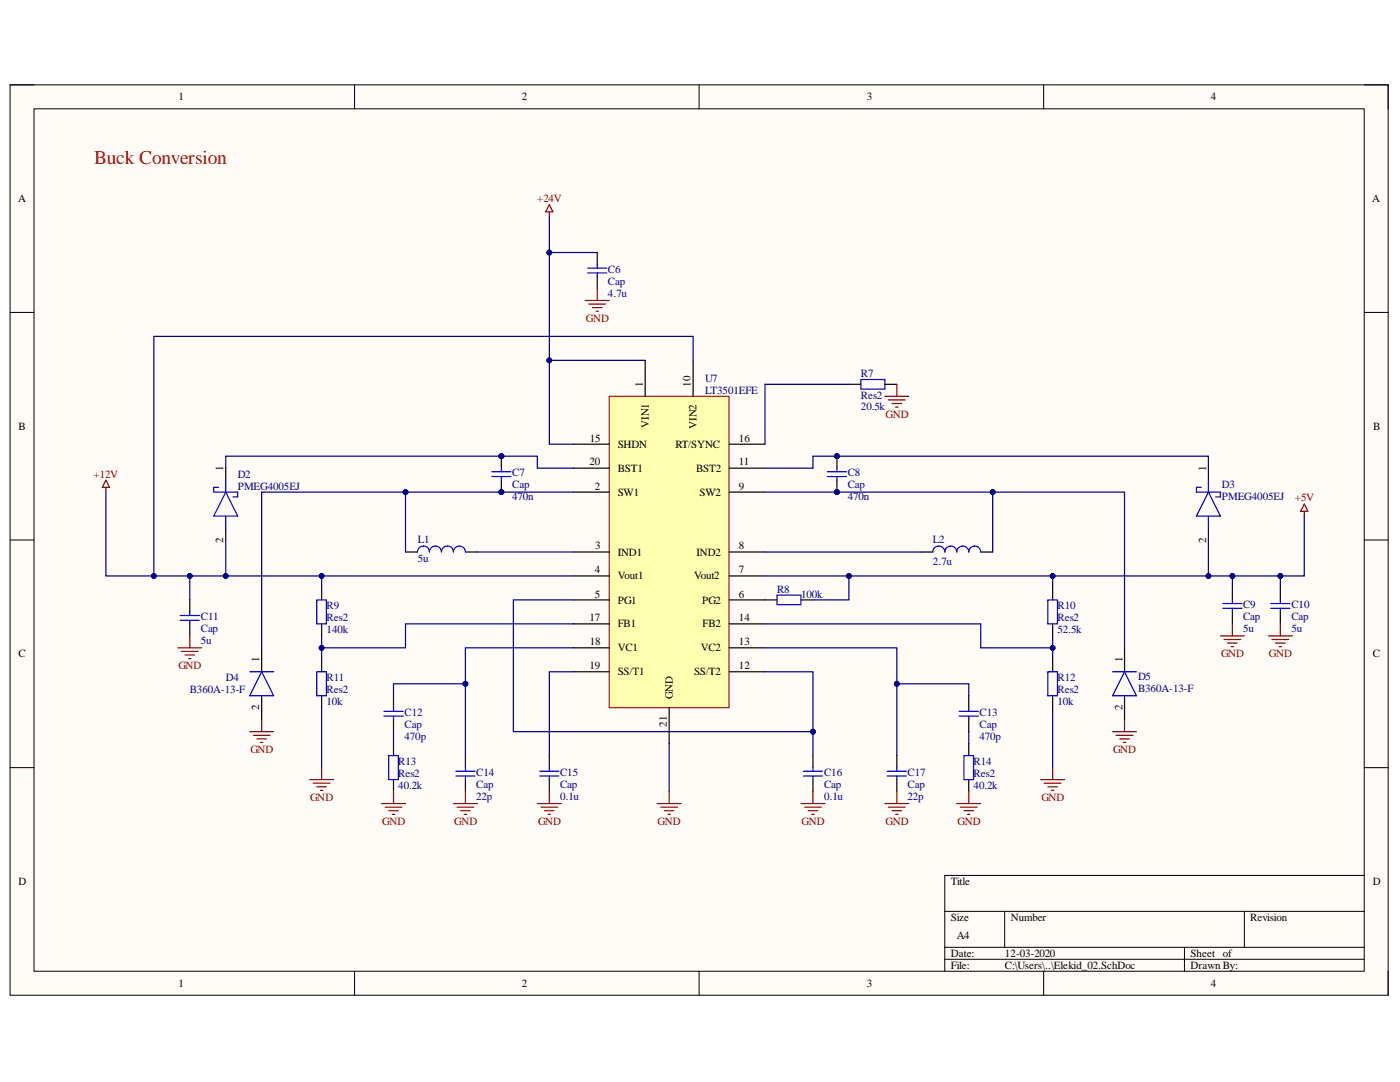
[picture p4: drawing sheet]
<svg xmlns="http://www.w3.org/2000/svg" width="279mm" height="216mm" viewBox="0 0 279 216" stroke-linecap="round" stroke-linejoin="round" font-family="sans-serif">
<defs><g id="words">
<text font-size="3.9" fill="#f00" x="18.8" y="32.8">Buck Conversion</text>
<g font-size="2.2">
<text x="35.6" y="20">1</text>
<text x="104.2" y="20">2</text>
<text x="173" y="20">3</text>
<text x="241.7" y="20">4</text>
<text x="3.6" y="40.3">A</text>
<text x="273.9" y="40.3">A</text>
<text x="128.3" y="77.2" transform="rotate(-90 128.3 77.2)">1</text>
<text x="137.8" y="77.2" transform="rotate(-90 137.8 77.2)">10</text>
<text x="3.7" y="85.8">B</text>
<text x="117.7" y="88.1">15</text>
<text x="123.3" y="89.3">SHDN</text>
<text x="129.5" y="85.4" transform="rotate(-90 129.5 85.4)">VIN1</text>
<text x="134.8" y="89.3">RT/SYNC</text>
<text x="139" y="85.5" transform="rotate(-90 139 85.5)">VIN2</text>
<text x="147.5" y="88.1">16</text>
<text x="274" y="85.8">B</text>
<text x="44.6" y="93.9" transform="rotate(-90 44.6 93.9)">1</text>
<text x="117.6" y="92.9">20</text>
<text x="123.3" y="94.1">BST1</text>
<text x="138.9" y="94.1">BST2</text>
<text x="147.5" y="92.9">11</text>
<text x="240.7" y="93.9" transform="rotate(-90 240.7 93.9)">1</text>
<text x="118.7" y="97.7">2</text>
<text x="123.3" y="98.9">SW1</text>
<text x="139.6" y="98.9">SW2</text>
<text x="147.5" y="97.7">9</text>
<text x="44.6" y="108.3" transform="rotate(-90 44.6 108.3)">2</text>
<text x="118.8" y="109.6">3</text>
<text x="123.3" y="110.9">IND1</text>
<text x="139" y="110.9">IND2</text>
<text x="147.5" y="109.6">8</text>
<text x="240.7" y="108.3" transform="rotate(-90 240.7 108.3)">2</text>
<text x="118.7" y="114.4">4</text>
<text x="118.7" y="119.2">5</text>
<text x="123.3" y="115.6">Vout1</text>
<text x="138.5" y="115.6">Vout2</text>
<text x="147.5" y="114.4">7</text>
<text x="147.5" y="119.2">6</text>
<text x="117.6" y="124">17</text>
<text x="123.3" y="120.4">PG1</text>
<text x="123.3" y="125.2">FB1</text>
<text x="140.1" y="120.4">PG2</text>
<text x="140.2" y="125.2">FB2</text>
<text x="147.5" y="124">14</text>
<text x="3.7" y="131.2">C</text>
<text x="117.7" y="128.8">18</text>
<text x="123.3" y="130">VC1</text>
<text x="139.9" y="130">VC2</text>
<text x="147.5" y="128.8">13</text>
<text x="274" y="131.2">C</text>
<text x="51.7" y="132.1" transform="rotate(-90 51.7 132.1)">1</text>
<text x="117.6" y="133.5">19</text>
<text x="123.3" y="134.7">SS/T1</text>
<text x="138.5" y="134.7">SS/T2</text>
<text x="147.5" y="133.5">12</text>
<text x="224" y="132.1" transform="rotate(-90 224 132.1)">1</text>
<text x="51.7" y="141.7" transform="rotate(-90 51.7 141.7)">2</text>
<text x="134.3" y="139.5" transform="rotate(-90 134.3 139.5)">GND</text>
<text x="224" y="141.7" transform="rotate(-90 224 141.7)">2</text>
<text x="133.1" y="145" transform="rotate(-90 133.1 145)">21</text>
<text x="3.7" y="176.5">D</text>
<text x="189.7" y="176.5">Title</text>
<text x="274" y="176.5">D</text>
<text x="189.7" y="183.7">Size</text>
<text x="201.8" y="183.7">Number</text>
<text x="249.5" y="183.7">Revision</text>
<text x="189.7" y="190.9">Date:</text>
<text x="190.9" y="187.4">A4</text>
<text x="200.6" y="190.9">12-03-2020</text>
<text x="237.6" y="190.9">Sheet of</text>
<text x="35.6" y="196.9">1</text>
<text x="104.2" y="196.9">2</text>
<text x="173" y="196.9">3</text>
<text x="189.7" y="193.3">File:</text>
<text x="200.6" y="193.3">C:\Users\..\Elekid_02.SchDoc</text>
<text x="237.6" y="193.3">Drawn By:</text>
<text x="241.7" y="196.9">4</text>
</g>
<g font-size="2.2" fill="#800000">
<text x="107.2" y="40.3">+24V</text>
<text x="116.9" y="64.2">GND</text>
<text x="176.7" y="83.3">GND</text>
<text x="18.7" y="95.3">+12V</text>
<text x="258.4" y="100.1">+5V</text>
<text x="243.7" y="131.2">GND</text>
<text x="253.2" y="131.2">GND</text>
<text x="35.6" y="133.5">GND</text>
<text x="50" y="150.3">GND</text>
<text x="222.1" y="150.3">GND</text>
<text x="61.9" y="159.8">GND</text>
<text x="207.8" y="159.8">GND</text>
<text x="76.3" y="164.6">GND</text>
<text x="90.6" y="164.6">GND</text>
<text x="107.4" y="164.6">GND</text>
<text x="131.2" y="164.6">GND</text>
<text x="160" y="164.6">GND</text>
<text x="176.7" y="164.6">GND</text>
<text x="191.1" y="164.6">GND</text>
</g>
<g font-size="2.2" fill="#000080">
<text x="121.3" y="59.2">4.7u</text>
<text x="121.3" y="54.4">C6</text>
<text x="121.3" y="56.8">Cap</text>
<text x="140.7" y="76.1">U7</text>
<text x="171.8" y="75.2">R7</text>
<text x="140.7" y="78.6">LT3501EFE</text>
<text x="171.8" y="81.9">20.5k</text>
<text x="171.8" y="79.5">Res2</text>
<text x="47.4" y="95.3">D2</text>
<text x="102.2" y="95.1">C7</text>
<text x="169.2" y="95.1">C8</text>
<text x="47.4" y="97.7">PMEG4005EJ</text>
<text x="102.2" y="99.8">470n</text>
<text x="102.2" y="97.4">Cap</text>
<text x="169.2" y="99.8">470n</text>
<text x="169.2" y="97.4">Cap</text>
<text x="243.9" y="97.4">D3</text>
<text x="243.9" y="99.8">PMEG4005EJ</text>
<text x="83.4" y="112.1">5u</text>
<text x="83.4" y="108.4">L1</text>
<text x="186.2" y="112.7">2.7u</text>
<text x="186.2" y="108.4">L2</text>
<text x="155.1" y="118.2">R8</text>
<text x="159.9" y="119.2">100k</text>
<text x="40.1" y="123.7">C11</text>
<text x="65.2" y="121.6">R9</text>
<text x="65.2" y="124">Res2</text>
<text x="211.1" y="121.6">R10</text>
<text x="211.1" y="124">Res2</text>
<text x="248.1" y="121.4">C9</text>
<text x="248.1" y="123.7">Cap</text>
<text x="257.7" y="121.4">C10</text>
<text x="257.7" y="123.7">Cap</text>
<text x="40.1" y="128.5">5u</text>
<text x="40.1" y="126.2">Cap</text>
<text x="65.2" y="126.3">140k</text>
<text x="211.1" y="126.3">52.5k</text>
<text x="248.1" y="126.2">5u</text>
<text x="257.7" y="126.2">5u</text>
<text x="45.1" y="136">D4</text>
<text x="65.2" y="136">R11</text>
<text x="211.1" y="136">R12</text>
<text x="227.1" y="135.7">D5</text>
<text x="37.9" y="138.3">B360A-13-F</text>
<text x="65.2" y="140.7">10k</text>
<text x="65.2" y="138.3">Res2</text>
<text x="80.8" y="142.9">C12</text>
<text x="195.5" y="142.9">C13</text>
<text x="211.1" y="140.7">10k</text>
<text x="211.1" y="138.3">Res2</text>
<text x="227.1" y="138.1">B360A-13-F</text>
<text x="80.8" y="147.6">470p</text>
<text x="80.8" y="145.3">Cap</text>
<text x="195.5" y="147.6">470p</text>
<text x="195.5" y="145.3">Cap</text>
<text x="79.5" y="152.6">R13</text>
<text x="79.5" y="155.1">Res2</text>
<text x="95" y="154.8">C14</text>
<text x="111.8" y="154.8">C15</text>
<text x="164.5" y="154.8">C16</text>
<text x="181.1" y="154.8">C17</text>
<text x="194.3" y="152.6">R14</text>
<text x="194.3" y="155.1">Res2</text>
<text x="79.5" y="157.4">40.2k</text>
<text x="95" y="159.6">22p</text>
<text x="95" y="157.2">Cap</text>
<text x="111.8" y="159.6">0.1u</text>
<text x="111.8" y="157.2">Cap</text>
<text x="164.5" y="159.6">0.1u</text>
<text x="164.5" y="157.2">Cap</text>
<text x="181.1" y="159.6">22p</text>
<text x="181.1" y="157.2">Cap</text>
<text x="194.3" y="157.4">40.2k</text>
</g>
</g></defs>
<path d="M2 16.9h275v181.7h-275z" fill-rule="evenodd" fill="#fffcf8"/>
<path d="M2 16.9h275v181.7h-275z" fill="none" stroke="#000" stroke-width=".2"/>
<path d="M6.8 21.7h265.5v172.1h-265.5z" fill-rule="evenodd" fill="#fffcf8"/>
<g fill="none" stroke="#000" stroke-width=".2">
<path d="M2 16.9h4.8M70.8 16.9v4.8M139.5 16.9v4.8M208.3 16.9v4.8M272.3 16.9h4.7v4.8M6.8 21.7h265.5v172.1h-265.5zM2 62.3h4.8M272.3 62.3h4.7M2 107.8h4.8M272.3 107.8h4.7M2 153.2h4.8M272.3 153.2h4.7"/>
<path d="M272.3 174.7h-83.8v19.1M70.8 193.8v4.8M139.5 193.8v4.8M188.5 181.9h83.8M188.5 189h83.8M188.5 191.4h83.8M200.5 181.9v7.1M208.3 193.8v4.8M236.4 189v4.8M248.3 181.9v7.1M277 193.8v4.8"/>
</g>
<path d="M121.6 79.1h23.9v62.1h-23.9z" fill-rule="evenodd" fill="#ffffb0"/>
<path d="M121.6 79.1h23.9v62.1h-23.9z" fill="none" stroke="#800000" stroke-width=".2"/>
<g fill="none" stroke="#000" stroke-width=".24">
<path d="M119.2 50.4v2.4M119.2 55.2v2.4M128.8 71.9v7.2M138.3 71.9v7.2M114.4 88.6h7.2M114.4 93.4h7.2M114.4 98.2h7.2M145.5 88.6h7.2M145.5 93.4h7.2M145.5 98.2h7.2M37.9 119.7v2.4M114.4 110.1h7.2"/>
<path d="M114.4 114.9h7.2M114.4 119.7h7.2M145.5 110.1h7.2M145.5 114.9h7.2M145.5 119.7h7.2M37.9 124.5v2.4M78.5 138.8v2.4M114.4 124.5h7.2M114.4 129.3h7.2M114.4 134h7.2M145.5 124.5h7.2M145.5 129.3h7.2"/>
<path d="M145.5 134h7.2M193.3 138.8v2.4M78.5 143.6v2.4M78.5 148.4v2.4M78.5 155.6v2.3M92.9 150.8v2.4M92.9 155.6v2.3M109.6 150.8v2.4M109.6 155.6v2.3M133.5 141.2v7.2M162.2 150.8v2.4M162.2 155.6v2.3"/>
<path d="M179 150.8v2.4M179 155.6v2.3M193.3 143.6v2.4M193.3 148.4v2.4M193.3 155.6v2.3"/>
</g>
<g fill="none" stroke="#00f" stroke-width=".24">
<path d="M117.3 53.5h3.8M117.3 54.5h3.8M119.2 52.8v.7M119.2 54.5v.7M36 122.8h3.8M36 123.8h3.8M37.9 122.1v.7M37.9 123.8v.7M76.6 141.9h3.8M76.6 142.9h3.8M77.6 150.8h1.9v4.8h-1.9zM78.5 141.2v.7"/>
<path d="M78.5 142.9v.7M91 153.9h3.8M91 154.8h3.8M92.9 153.2v.7M92.9 154.8v.8M107.7 153.9h3.8M107.7 154.8h3.8M109.6 153.2v.7M109.6 154.8v.8M160.3 153.9h3.9M160.3 154.8h3.9M162.2 153.2v.7"/>
<path d="M162.2 154.8v.8M177.1 153.9h3.8M177.1 154.8h3.8M179 153.2v.7M179 154.8v.8M191.4 141.9h3.9M191.4 142.9h3.9M192.4 150.8h1.9v4.8h-1.9zM193.3 141.2v.7M193.3 142.9v.7"/>
</g>
<g fill="none" stroke="#800000" stroke-width=".24">
<path d="M109.6 42.3v.9M109.6 40.8l.7 1.5h-1.4zM116.8 60h4.8M119.2 57.6v2.4M117.5 60.7h3.4M118.2 61.4h1.9M119 62.1h.4M21.1 95.8l.8 1.4h-1.5zM21.1 97.2v1M35.5 129.3h4.8M36.2 130h3.4M36.9 130.7h1.9"/>
<path d="M37.6 131.4h.5M37.9 126.9v2.4M78.5 157.9v2.4M92.9 157.9v2.4M109.6 157.9v2.4M133.5 157.9v2.4M162.2 157.9v2.4M179 157.9v2.4M193.3 157.9v2.4M76.1 160.3h4.8M76.9 161.1h3.3M77.6 161.8h1.9"/>
<path d="M78.3 162.5h.5M90.5 160.3h4.8M91.2 161.1h3.4M91.9 161.8h1.9M92.6 162.5h.5M107.2 160.3h4.8M108 161.1h3.3M108.7 161.8h1.9M109.4 162.5h.5M131.2 160.3h4.7M131.9 161.1h3.3M132.6 161.8h1.9"/>
<path d="M133.3 162.5h.5M159.8 160.3h4.8M160.6 161.1h3.3M161.3 161.8h1.9M162 162.5h.5M176.6 160.3h4.8M177.3 161.1h3.4M178 161.8h1.9M178.7 162.5h.5M190.9 160.3h4.8M191.7 161.1h3.3M192.4 161.8h1.9"/>
<path d="M193.1 162.5h.5"/>
</g>
<circle cx="100.1" cy="98.2" r=".48" fill="#000080"/>
<circle cx="100.1" cy="98.2" r=".48" fill="none" stroke="#000080" stroke-width=".2"/>
<circle cx="100.1" cy="91" r=".48" fill="#000080"/>
<circle cx="100.1" cy="91" r=".48" fill="none" stroke="#000080" stroke-width=".2"/>
<path d="M100.1 95.8v2.4" fill="none" stroke="#000" stroke-width=".24"/>
<circle cx="100.1" cy="98.2" r=".48" fill="#000080"/>
<circle cx="100.1" cy="98.2" r=".48" fill="none" stroke="#000080" stroke-width=".2"/>
<path d="M100.1 91v2.4" fill="none" stroke="#000" stroke-width=".24"/>
<circle cx="100.1" cy="91" r=".48" fill="#000080"/>
<circle cx="100.1" cy="91" r=".48" fill="none" stroke="#000080" stroke-width=".2"/>
<g fill="none" stroke="#00f" stroke-width=".24">
<path d="M171.8 75.7h4.8v1.9h-4.8zM98.1 94.1h3.9M98.1 95.1h3.9M100.1 93.4v.7M100.1 95.1v.7M63.2 119.7h1.9v4.8h-1.9zM83.3 110.1a1.19 1.19 0 0 1 1.2-1.1 1.19 1.19 0 0 1 1.2 1.1 1.2 1.2 0 0 1 1.2-1.1 1.2 1.2 0 0 1 1.2 1.1 1.19 1.19 0 0 1 1.2-1.1 1.19 1.19 0 0 1 1.2 1.1 1.2 1.2 0 0 1 1.2-1.1 1.2 1.2 0 0 1 1.2 1.1M155.1 118.7h4.7v2h-4.7zM246 119.7v.7M255.5 119.7v.7M63.2 134h1.9v4.8h-1.9zM244 120.4h3.9"/>
<path d="M244 121.4h3.9M246 121.4v.7M253.6 120.4h3.8M253.6 121.4h3.8M255.5 121.4v.7"/>
</g>
<g fill="none" stroke="#000" stroke-width=".24">
<path d="M169.4 76.7h2.4M176.6 76.7h2.4M64.2 117.3v2.4M80.9 110.1h2.4M92.9 110.1h2.4M152.7 119.7h2.4M159.8 119.7h2.4M246 117.3v2.4M255.5 117.3v2.4M64.2 124.5v2.4M64.2 131.7v2.3M64.2 138.8v2.4"/>
<path d="M246 122.1v2.4M255.5 122.1v2.4"/>
</g>
<g fill="none" stroke="#800000" stroke-width=".24">
<path d="M176.6 79.1h4.8M177.3 79.8h3.4M179 76.7v2.4M178 80.5h1.9M178.7 81.2h.5M260.3 100.6l.7 1.4h-1.4zM260.3 102v1M243.6 126.9h4.7M244.3 127.6h3.3M245 128.3h1.9M245.7 129h.5M246 124.5v2.4"/>
<path d="M253.1 126.9h4.8M253.8 127.6h3.4M254.6 128.3h1.9M255.3 129h.5M255.5 124.5v2.4M49.8 146h4.8M50.6 146.7h3.3M51.3 147.4h1.9M52 148.2h.5M52.2 143.6v2.4M61.8 155.6h4.8M62.5 156.3h3.4"/>
<path d="M63.2 157h1.9M63.9 157.7h.5M64.2 153.2v2.4"/>
</g>
<circle cx="167" cy="98.2" r=".48" fill="#000080"/>
<circle cx="167" cy="98.2" r=".48" fill="none" stroke="#000080" stroke-width=".2"/>
<circle cx="167" cy="91" r=".48" fill="#000080"/>
<circle cx="167" cy="91" r=".48" fill="none" stroke="#000080" stroke-width=".2"/>
<path d="M167 95.8v2.4" fill="none" stroke="#000" stroke-width=".24"/>
<circle cx="167" cy="98.2" r=".48" fill="#000080"/>
<circle cx="167" cy="98.2" r=".48" fill="none" stroke="#000080" stroke-width=".2"/>
<path d="M167 91v2.4" fill="none" stroke="#000" stroke-width=".24"/>
<circle cx="167" cy="91" r=".48" fill="#000080"/>
<circle cx="167" cy="91" r=".48" fill="none" stroke="#000080" stroke-width=".2"/>
<g fill="none" stroke="#00f" stroke-width=".24">
<path d="M43.6 97.2h-.9v1h4.7v.9h-.9M45.1 98.2l2.3 4.8h-4.7zM45.1 95.8v2.4M165.1 94.1h3.8M165.1 95.1h3.8M167 93.4v.7M167 95.1v.7M239.7 97.2h-.9v1h4.8v1h-1M241.2 98.2l2.4 4.8h-4.8zM241.2 95.8v2.4M45.1 103v2.4M186.2 110.2a1.19 1.19 0 0 1 1.2-1.2 1.19 1.19 0 0 1 1.1 1.2 1.19 1.19 0 0 1 1.2-1.2 1.19 1.19 0 0 1 1.2 1.2 1.2 1.2 0 0 1 1.2-1.2 1.2 1.2 0 0 1 1.2 1.2 1.19 1.19 0 0 1 1.2-1.2 1.19 1.19 0 0 1 1.2 1.2"/>
<path d="M209.1 119.7h1.9v4.8h-1.9zM241.2 103v2.4M49.8 134h4.8M52.2 134l2.4 4.8h-4.8zM209.1 134h1.9v4.8h-1.9zM222 134h4.8M224.4 134l2.4 4.8h-4.8z"/>
</g>
<g fill="none" stroke="#000" stroke-width=".24">
<path d="M45.1 93.4v2.4M241.2 93.4v2.4M45.1 105.4v2.4M183.8 110.2h2.4M195.7 110.2h2.4M210.1 117.3v2.4M241.2 105.4v2.4M52.2 129.3v4.7M52.2 138.8v4.8M210.1 124.5v2.4M210.1 131.7v2.3M210.1 138.8v2.4"/>
<path d="M224.4 129.3v4.7M224.4 138.8v4.8"/>
</g>
<path d="M207.7 155.6h4.8M208.4 156.3h3.3M209.1 157h1.9M209.8 157.7h.5M210.1 153.2v2.4M222 146h4.8M222.8 146.7h3.3M223.5 147.4h1.9M224.2 148.1h.5M224.4 143.6v2.4" fill="none" stroke="#800000" stroke-width=".24"/>
<path d="M255.5 114.9v2.4" fill="none" stroke="#000080" stroke-width=".24"/>
<circle cx="255.5" cy="114.9" r=".48" fill="#000080"/>
<circle cx="255.5" cy="114.9" r=".48" fill="none" stroke="#000080" stroke-width=".2"/>
<path d="M21.1 98.2v16.7h93.3" fill="none" stroke="#000080" stroke-width=".24"/>
<circle cx="30.7" cy="114.9" r=".48" fill="#000080"/>
<circle cx="30.7" cy="114.9" r=".48" fill="none" stroke="#000080" stroke-width=".2"/>
<circle cx="37.9" cy="114.9" r=".48" fill="#000080"/>
<circle cx="37.9" cy="114.9" r=".48" fill="none" stroke="#000080" stroke-width=".2"/>
<circle cx="45.1" cy="114.9" r=".48" fill="#000080"/>
<circle cx="45.1" cy="114.9" r=".48" fill="none" stroke="#000080" stroke-width=".2"/>
<circle cx="64.2" cy="114.9" r=".48" fill="#000080"/>
<circle cx="64.2" cy="114.9" r=".48" fill="none" stroke="#000080" stroke-width=".2"/>
<path d="M138.3 71.9v-4.8h-107.6v47.8" fill="none" stroke="#000080" stroke-width=".24"/>
<circle cx="30.7" cy="114.9" r=".48" fill="#000080"/>
<circle cx="30.7" cy="114.9" r=".48" fill="none" stroke="#000080" stroke-width=".2"/>
<path d="M45.1 93.4v-2.4h62.1v2.4h7.2" fill="none" stroke="#000080" stroke-width=".24"/>
<circle cx="100.1" cy="91" r=".48" fill="#000080"/>
<circle cx="100.1" cy="91" r=".48" fill="none" stroke="#000080" stroke-width=".2"/>
<path d="M114.4 98.2h-62.2v31.1" fill="none" stroke="#000080" stroke-width=".24"/>
<circle cx="80.9" cy="98.2" r=".48" fill="#000080"/>
<circle cx="80.9" cy="98.2" r=".48" fill="none" stroke="#000080" stroke-width=".2"/>
<circle cx="100.1" cy="98.2" r=".48" fill="#000080"/>
<circle cx="100.1" cy="98.2" r=".48" fill="none" stroke="#000080" stroke-width=".2"/>
<path d="M114.4 124.5h-33.5v4.8h-16.7" fill="none" stroke="#000080" stroke-width=".24"/>
<circle cx="64.2" cy="129.3" r=".48" fill="#000080"/>
<circle cx="64.2" cy="129.3" r=".48" fill="none" stroke="#000080" stroke-width=".2"/>
<path d="M92.9 136.4h-14.4v2.4" fill="none" stroke="#000080" stroke-width=".24"/>
<circle cx="92.9" cy="136.4" r=".48" fill="#000080"/>
<circle cx="92.9" cy="136.4" r=".48" fill="none" stroke="#000080" stroke-width=".2"/>
<path d="M114.4 129.3h-21.5v21.5" fill="none" stroke="#000080" stroke-width=".24"/>
<circle cx="92.9" cy="136.4" r=".48" fill="#000080"/>
<circle cx="92.9" cy="136.4" r=".48" fill="none" stroke="#000080" stroke-width=".2"/>
<path d="M95.3 110.1h19.1M114.4 119.7h-11.9v26.3h59.7" fill="none" stroke="#000080" stroke-width=".24"/>
<circle cx="162.2" cy="146" r=".48" fill="#000080"/>
<circle cx="162.2" cy="146" r=".48" fill="none" stroke="#000080" stroke-width=".2"/>
<path d="M109.6 71.9v16.7h4.8M114.4 134h-4.8v16.8" fill="none" stroke="#000080" stroke-width=".24"/>
<circle cx="109.6" cy="71.9" r=".48" fill="#000080"/>
<circle cx="109.6" cy="71.9" r=".48" fill="none" stroke="#000080" stroke-width=".2"/>
<path d="M109.6 50.4v21.5h19.2" fill="none" stroke="#000080" stroke-width=".24"/>
<circle cx="109.6" cy="71.9" r=".48" fill="#000080"/>
<circle cx="109.6" cy="71.9" r=".48" fill="none" stroke="#000080" stroke-width=".2"/>
<circle cx="109.6" cy="50.4" r=".48" fill="#000080"/>
<circle cx="109.6" cy="50.4" r=".48" fill="none" stroke="#000080" stroke-width=".2"/>
<path d="M109.6 43.2v7.2h9.6" fill="none" stroke="#000080" stroke-width=".24"/>
<circle cx="109.6" cy="50.4" r=".48" fill="#000080"/>
<circle cx="109.6" cy="50.4" r=".48" fill="none" stroke="#000080" stroke-width=".2"/>
<path d="M152.7 134h9.5v16.8" fill="none" stroke="#000080" stroke-width=".24"/>
<circle cx="162.2" cy="146" r=".48" fill="#000080"/>
<circle cx="162.2" cy="146" r=".48" fill="none" stroke="#000080" stroke-width=".2"/>
<path d="M152.7 129.3h26.3v7.1" fill="none" stroke="#000080" stroke-width=".24"/>
<circle cx="179" cy="136.4" r=".48" fill="#000080"/>
<circle cx="179" cy="136.4" r=".48" fill="none" stroke="#000080" stroke-width=".2"/>
<path d="M152.7 124.5h43v4.8h14.4" fill="none" stroke="#000080" stroke-width=".24"/>
<circle cx="210.1" cy="129.3" r=".48" fill="#000080"/>
<circle cx="210.1" cy="129.3" r=".48" fill="none" stroke="#000080" stroke-width=".2"/>
<path d="M260.3 103v11.9h-107.6" fill="none" stroke="#000080" stroke-width=".24"/>
<circle cx="169.4" cy="114.9" r=".48" fill="#000080"/>
<circle cx="169.4" cy="114.9" r=".48" fill="none" stroke="#000080" stroke-width=".2"/>
<circle cx="210.1" cy="114.9" r=".48" fill="#000080"/>
<circle cx="210.1" cy="114.9" r=".48" fill="none" stroke="#000080" stroke-width=".2"/>
<circle cx="241.2" cy="114.9" r=".48" fill="#000080"/>
<circle cx="241.2" cy="114.9" r=".48" fill="none" stroke="#000080" stroke-width=".2"/>
<circle cx="245.9" cy="114.9" r=".48" fill="#000080"/>
<circle cx="245.9" cy="114.9" r=".48" fill="none" stroke="#000080" stroke-width=".2"/>
<circle cx="255.5" cy="114.9" r=".48" fill="#000080"/>
<circle cx="255.5" cy="114.9" r=".48" fill="none" stroke="#000080" stroke-width=".2"/>
<path d="M152.7 98.2h71.7v31.1M152.7 110.2h31.1" fill="none" stroke="#000080" stroke-width=".24"/>
<circle cx="198.1" cy="98.2" r=".48" fill="#000080"/>
<circle cx="198.1" cy="98.2" r=".48" fill="none" stroke="#000080" stroke-width=".2"/>
<circle cx="167" cy="98.2" r=".48" fill="#000080"/>
<circle cx="167" cy="98.2" r=".48" fill="none" stroke="#000080" stroke-width=".2"/>
<path d="M152.7 93.4h9.5v-2.4h79v2.4" fill="none" stroke="#000080" stroke-width=".24"/>
<circle cx="167" cy="91" r=".48" fill="#000080"/>
<circle cx="167" cy="91" r=".48" fill="none" stroke="#000080" stroke-width=".2"/>
<path d="M169.4 76.7h-16.7v11.9M169.4 114.9v4.8h-7.2" fill="none" stroke="#000080" stroke-width=".24"/>
<circle cx="169.4" cy="114.9" r=".48" fill="#000080"/>
<circle cx="169.4" cy="114.9" r=".48" fill="none" stroke="#000080" stroke-width=".2"/>
<path d="M193.3 138.8v-2.4h-14.3v14.4" fill="none" stroke="#000080" stroke-width=".24"/>
<circle cx="179" cy="136.4" r=".48" fill="#000080"/>
<circle cx="179" cy="136.4" r=".48" fill="none" stroke="#000080" stroke-width=".2"/>
<path d="M37.9 114.9v4.8" fill="none" stroke="#000080" stroke-width=".24"/>
<circle cx="37.9" cy="114.9" r=".48" fill="#000080"/>
<circle cx="37.9" cy="114.9" r=".48" fill="none" stroke="#000080" stroke-width=".2"/>
<path d="M45.1 107.8v7.1" fill="none" stroke="#000080" stroke-width=".24"/>
<circle cx="45.1" cy="114.9" r=".48" fill="#000080"/>
<circle cx="45.1" cy="114.9" r=".48" fill="none" stroke="#000080" stroke-width=".2"/>
<path d="M64.2 126.9v4.8M64.2 141.2v12" fill="none" stroke="#000080" stroke-width=".24"/>
<circle cx="64.2" cy="129.3" r=".48" fill="#000080"/>
<circle cx="64.2" cy="129.3" r=".48" fill="none" stroke="#000080" stroke-width=".2"/>
<path d="M64.2 114.9v2.4" fill="none" stroke="#000080" stroke-width=".24"/>
<circle cx="64.2" cy="114.9" r=".48" fill="#000080"/>
<circle cx="64.2" cy="114.9" r=".48" fill="none" stroke="#000080" stroke-width=".2"/>
<path d="M80.9 98.2v11.9M78.5 146v2.4" fill="none" stroke="#000080" stroke-width=".24"/>
<circle cx="80.9" cy="98.2" r=".48" fill="#000080"/>
<circle cx="80.9" cy="98.2" r=".48" fill="none" stroke="#000080" stroke-width=".2"/>
<path d="M198.1 98.2v12M133.5 148.4v9.5M193.3 146v2.4" fill="none" stroke="#000080" stroke-width=".24"/>
<circle cx="198.1" cy="98.2" r=".48" fill="#000080"/>
<circle cx="198.1" cy="98.2" r=".48" fill="none" stroke="#000080" stroke-width=".2"/>
<path d="M210.1 126.9v4.8M210.1 141.2v12" fill="none" stroke="#000080" stroke-width=".24"/>
<circle cx="210.1" cy="129.3" r=".48" fill="#000080"/>
<circle cx="210.1" cy="129.3" r=".48" fill="none" stroke="#000080" stroke-width=".2"/>
<path d="M210.1 114.9v2.4" fill="none" stroke="#000080" stroke-width=".24"/>
<circle cx="210.1" cy="114.9" r=".48" fill="#000080"/>
<circle cx="210.1" cy="114.9" r=".48" fill="none" stroke="#000080" stroke-width=".2"/>
<path d="M241.2 107.8v7.1" fill="none" stroke="#000080" stroke-width=".24"/>
<circle cx="241.2" cy="114.9" r=".48" fill="#000080"/>
<circle cx="241.2" cy="114.9" r=".48" fill="none" stroke="#000080" stroke-width=".2"/>
<path d="M246 114.9v2.4" fill="none" stroke="#000080" stroke-width=".24"/>
<circle cx="245.9" cy="114.9" r=".48" fill="#000080"/>
<circle cx="245.9" cy="114.9" r=".48" fill="none" stroke="#000080" stroke-width=".2"/>
<use href="#words"/>
</svg>
